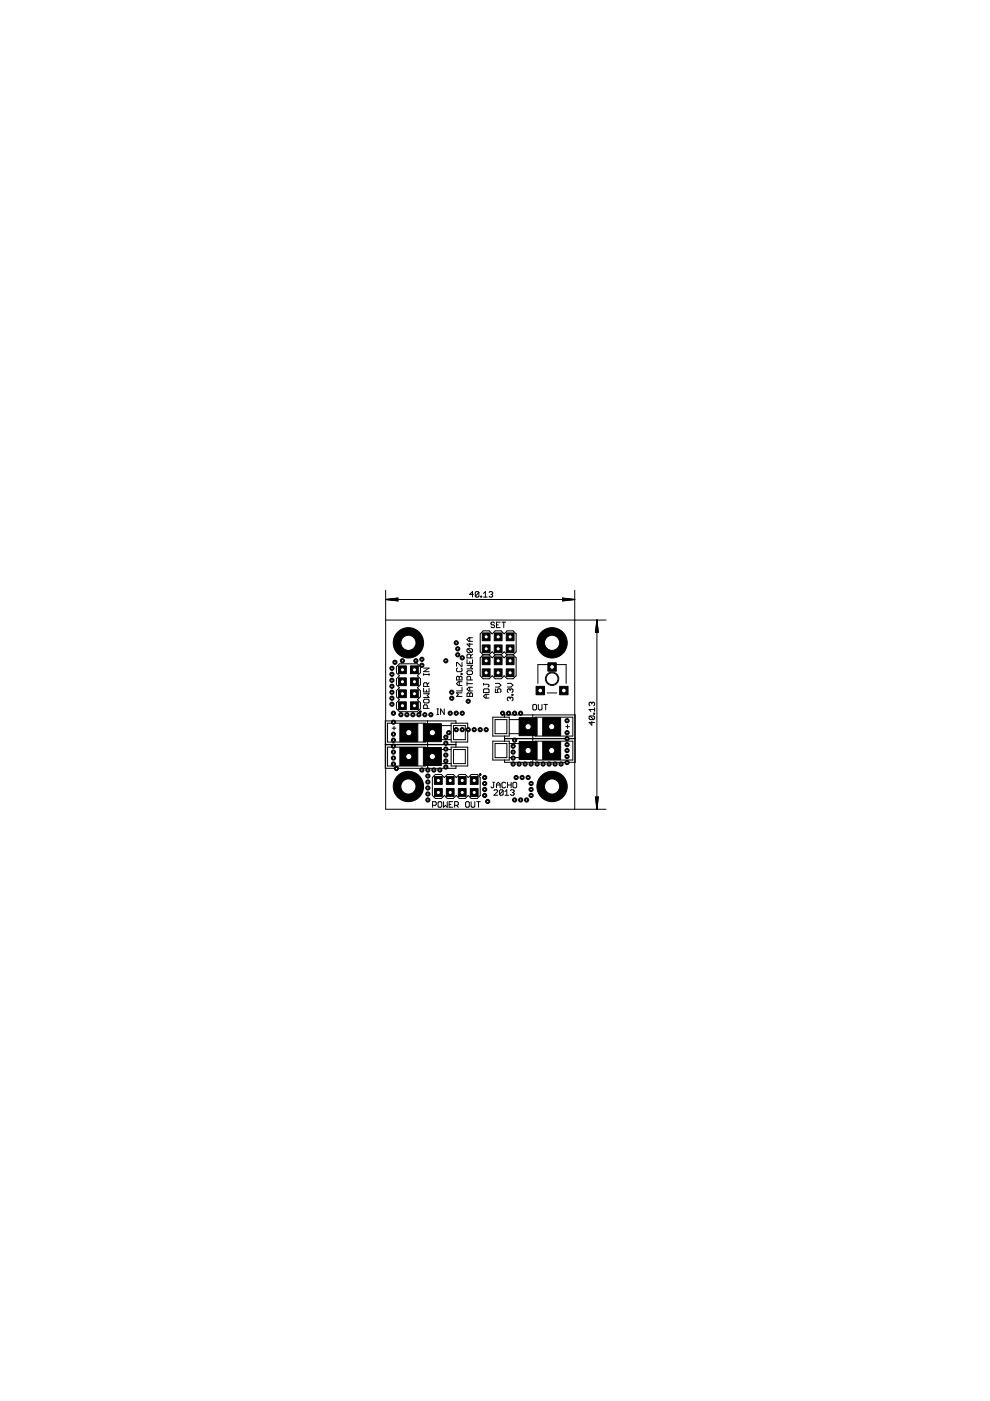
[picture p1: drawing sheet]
<svg xmlns="http://www.w3.org/2000/svg" width="210mm" height="297mm" viewBox="0 0 210 297" stroke-linecap="round" stroke-linejoin="round" font-family="sans-serif">
<g fill="none" stroke="#000" stroke-width=".21">
<path d="M99 139.9v.8h1.2v-.8M99.2 137.5l-.2 .2v.4l.2 .2h.8M99.2 137.5h.8l.2 .2v.4l-.2 .2M99.2 137.5l.8 .8M99.6 135.2v.8M99.6 136.4v.8l-.6-.6h1.2M99.8 139.5v-.6l-.2-.2h-.4l-.2 .2v.6h1.2M100.2 138.7l-.4 .4M100.2 135.2h-.8l-.4 .4 .4 .4h.8M102.4 138.8l-.6-.6v-3.8l.6-.6h1.3l.7 .6 .6-.6h1.3l.6 .6 .6-.6h1.3l.6 .6v3.8l-.6 .6M102.4 138.8l-.6 .7v3.8l.6 .6h1.3l.7-.6 .6 .6h1.3l.6-.6 .6 .6h1.3l.6-.6v-3.8l-.6-.7M102.4 138.8h1.3"/>
<path d="M103.7 138.8l.7-.6 .6 .6M103.7 138.8l.7 .7 .6-.7M104.9 132.1l-.2-.2h-.4l-.2 .2 .2 .4h.4l.2 .2-.2 .4h-.4l-.2-.2M105 138.8h1.3M105.3 132.5h.3M106 131.9h-.7v1.2h.7M106.3 138.8l.6 .7 .6-.7M106.3 138.8l.6-.6 .6 .6M106.4 131.9h.8M106.8 131.9v1.2M107.5 138.8h1.3M82.2 158.4h8v4h-8z"/>
<path d="M82.2 153.3h8v4h-8zM83.1 154.4h.8M83.5 154v.8M84.7 140.7h3.8l.6 .7v1.2l-.6 .7 .6 .6v1.3l-.6 .6 .6 .7v1.2l-.6 .7 .6 .6v1.3l-.6 .6h-3.8l-.6-.6v-1.3l.6-.6-.6-.7v-1.2l.6-.7-.6-.6v-1.3l.6-.6-.6-.7v-1.2zM89.8 142.8v.4M89.8 145.9v.8h1.2v-.8M89.8 147.1h1.2l-.4 .4 .4 .4h-1.2M89.8 143h1.2M89.8 141.6h1.2l-1.2 .8h1.2M90 148.3h.8l.2 .2v.3l-.2 .2h-.8l-.2-.2v-.3zM90.2 159.4h.5M90.2 156.3h.5"/>
<path d="M90.2 154.3h.5M90.4 146.3v.4M90.6 150.2v-.6l-.2-.2h-.4l-.2 .2v.6h1.2M90.6 145.5v-.6l-.2-.1h-.4l-.2 .1v.6h1.2M90.7 152.8v5M90.7 157.9v5M91 142.8v.4M91 144.8l-.4 .3M92.6 151.5h.4M92.6 150.3h.4M92.8 150.3v1.2M94.2 150.3v1.2l-.8-1.2v1.2"/>
<path d="M95.7 153.3h3.5v4h-3.5zM95.7 158.4h3.5v4h-3.5zM95.7 158.9h-3v3h3M95.7 153.8h-3v3h3M96.2 158.9h2.5v3h-2.5zM96.2 153.8h2.5v3h-2.5zM96.7 158.4v-.5h-15v5h15v-.5M96.7 153.3v-.5h-15v5h15v-.5M96.8 143.6l.2-.2 .4 .2 .4-.2 .2 .2v.6h-1.2zM97 141.6l-.2 .2v.4l.2 .2h.8l.2-.2v-.4l-.2-.2M97.4 143.6v.6M97.4 144.5v.8"/>
<path d="M97.8 142.8h.2v.2h-.2zM98 146.9h-1.2l.4 .4-.4 .4h1.2M98 145.7v.8h-1.2M98 140.5v.7h-.2l-.8-.7h-.2v.7M98 144.5h-.8l-.4 .4 .4 .4h.8M99 142.4l.2-.2h.8l.2 .2v.4l-.2 .2h-.8l-.2-.2zM99 147.1l.2-.2 .4 .2 .4-.2 .2 .2v.6h-1.2zM99 144.5v.8M99 144.9h1.2M99 141.1h1.2l-.4 .3 .4 .4h-1.2M99.6 140.3v.4M99.6 145.7v.8"/>
<path d="M99.6 147.1v.6M99.8 144.2v-.6l-.2-.2h-.4l-.2 .2v.6h1.2M100.2 145.7h-.8l-.4 .4 .4 .4h.8M102.5 146.2l.2-.2h.8l.2 .2v.6h-1.2zM102.5 145.1h1l.2 .2-.2 .4M102.5 144.9v.4M103.1 147.2v.8M103.7 147.2h-.8l-.4 .4 .4 .4h.8M104.5 152.1h3.5v4h-3.5zM104.5 157.1h3.5v4h-3.5zM105 152.6h2.5v3h-2.5zM105 157.6h2.5v3h-2.5z"/>
<path d="M105 146v.8h.6l-.2-.3 .2-.5h.4l.2 .2v.4l-.2 .2M105 144.9h.8l.4 .4-.4 .4h-.8M107 157.1v-.5h15v5h-15v-.5M107 152.1v-.5h15v5h-15v-.5M107.6 144.9h.8l.4 .4-.4 .4h-.8M108 157.6h3v3h-3M108 152.6h3v3h-3M108.2 146.2l-.2-.2-.4 .2v.4l.2 .2M108.2 146.2l.2-.2 .4 .2v.4l-.3 .2M108.2 148l-.2-.2-.4 .2v.4l.2 .2M108.2 148l.2-.2 .4 .2v.4l-.3 .2M108.2 146.2v.3"/>
<path d="M108.2 148v.2M108.5 147.2h.3v.2h-.3zM113 151.6v5M113 156.6v5M113 158.1h.5M113 153.1h.5M113 155.1h.5M113.2 149.4h.4l.1 .1v.8l-.1 .2h-.4l-.2-.2v-.8zM113.5 157.1h8v4h-8zM113.5 152.1h8v4h-8zM114 144.9v-4h6v4M114.1 149.4v.9l.2 .2h.4l.2-.2v-.9"/>
<path d="M115.3 149.4h.8M115.7 149.4v1.1M116 146.9h2M120 154.1h.7M120.3 153.7v.8M90.2 161.4h.5M91.7 164.8l.6-.6h1.3l.6 .6 .6-.6h1.3l.6 .6 .7-.6h1.2l.7 .6 .6-.6h1.3l.6 .6v3.9l-.6 .6h-1.3l-.6-.6-.7 .6h-1.2l-.7-.6-.6 .6h-1.3l-.6-.6-.6 .6h-1.3l-.6-.6zM91.7 170.8h.6l.2-.2v-.4l-.2-.2h-.6v1.2M93.1 170h.4l.2 .2v.7l-.2 .3h-.4l-.2-.3v-.7zM94 170v1.2l.4-.4 .4 .4v-1.2M95.2 170.6h.4M96 170h-.8v1.2h.8"/>
<path d="M96.4 170.8h.6l.2-.2v-.4l-.2-.2h-.6v1.2M96.8 170.8l.4 .4M98.9 170h.4l.2 .2v.7l-.2 .3h-.4l-.2-.3v-.7zM99.9 170v.9l.2 .3h.4l.2-.3v-.9M101.1 170h.7M101.5 170v1.2M104.5 165.9h.4M104.7 165.9v.9l-.2 .2-.4-.2M104.7 167.6l.2-.2h.4l.2 .2v.2l-.8 .8h.8M105.3 167v-.8l.3-.3 .4 .3v.8M105.3 166.4h.7M106.7 167.6v.8l-.2 .2h-.4l-.2-.2"/>
<path d="M106.7 167.6l-.2-.2h-.4l-.2 .2v.8M106.7 167.6l-.8 .8M107.1 168.6h.7M107.1 167.8l.3-.4v1.2M107.2 166.1l-.2-.2h-.4l-.2 .2v.7l.2 .2h.4l.2-.2M107.6 166.4h.8M107.6 165.9v1.1M108.2 167.6l.2-.2h.4l.2 .2-.2 .4M108.4 165.9v1.1M108.6 168h.2M108.8 166.1l.2-.2h.3l.2 .2v.7l-.2 .2h-.3l-.2-.2zM108.8 168l.2 .2-.2 .4h-.4l-.2-.2"/>
<path d="M113 160.1h.5"/>
<circle cx="117.1" cy="143.9" r="1.42"/>
</g>
<g fill="#000" stroke="#000" stroke-width=".21">
<path d="M89 150.7h.3v.3h-.3l-.1-.1h.3h-.3z" fill-rule="evenodd"/>
<path d="M101.7 164.1h.3v.3h-.3l-.1-.2h.3h-.3z" fill-rule="evenodd"/>
</g>
<path d="M87 148.8h1.7v1.7h-1.7z" fill="#000" stroke="#000" stroke-width=".21"/>
<circle cx="87.9" cy="149.6" r=".44" fill="#fff" stroke="#000" stroke-width=".21"/>
<path d="M87 146.3h1.7v1.6h-1.7z" fill="#000" stroke="#000" stroke-width=".21"/>
<circle cx="87.9" cy="147.1" r=".44" fill="#fff" stroke="#000" stroke-width=".21"/>
<path d="M87 143.7h1.7v1.7h-1.7z" fill="#000" stroke="#000" stroke-width=".21"/>
<circle cx="87.9" cy="144.5" r=".44" fill="#fff" stroke="#000" stroke-width=".21"/>
<path d="M87 141.2h1.7v1.6h-1.7z" fill="#000" stroke="#000" stroke-width=".21"/>
<circle cx="87.9" cy="142" r=".44" fill="#fff" stroke="#000" stroke-width=".21"/>
<path d="M84.5 148.8h1.6v1.7h-1.6z" fill="#000" stroke="#000" stroke-width=".21"/>
<circle cx="85.3" cy="149.6" r=".44" fill="#fff" stroke="#000" stroke-width=".21"/>
<path d="M84.5 146.3h1.6v1.6h-1.6z" fill="#000" stroke="#000" stroke-width=".21"/>
<circle cx="85.3" cy="147.1" r=".44" fill="#fff" stroke="#000" stroke-width=".21"/>
<path d="M84.5 143.7h1.6v1.7h-1.6z" fill="#000" stroke="#000" stroke-width=".21"/>
<circle cx="85.3" cy="144.5" r=".44" fill="#fff" stroke="#000" stroke-width=".21"/>
<path d="M84.5 141.2h1.6v1.6h-1.6z" fill="#000" stroke="#000" stroke-width=".21"/>
<circle cx="85.3" cy="142" r=".44" fill="#fff" stroke="#000" stroke-width=".21"/>
<path d="M116.2 140.5h1.7v1.8h-1.7z" fill="#000" stroke="#000" stroke-width=".21"/>
<circle cx="117.1" cy="141.4" r=".51" fill="#fff" stroke="#000" stroke-width=".21"/>
<path d="M113.7 145.5h1.7v1.8h-1.7z" fill="#000" stroke="#000" stroke-width=".21"/>
<circle cx="114.6" cy="146.4" r=".51" fill="#fff" stroke="#000" stroke-width=".21"/>
<path d="M118.7 145.5h1.7v1.8h-1.7z" fill="#000" stroke="#000" stroke-width=".21"/>
<circle cx="119.5" cy="146.4" r=".51" fill="#fff" stroke="#000" stroke-width=".21"/>
<path d="M99.7 164.7h1.7v1.6h-1.7z" fill="#000" stroke="#000" stroke-width=".21"/>
<circle cx="100.5" cy="165.5" r=".44" fill="#fff" stroke="#000" stroke-width=".21"/>
<path d="M97.2 164.7h1.6v1.6h-1.6z" fill="#000" stroke="#000" stroke-width=".21"/>
<circle cx="98" cy="165.5" r=".44" fill="#fff" stroke="#000" stroke-width=".21"/>
<path d="M94.6 164.7h1.7v1.6h-1.7z" fill="#000" stroke="#000" stroke-width=".21"/>
<circle cx="95.5" cy="165.5" r=".44" fill="#fff" stroke="#000" stroke-width=".21"/>
<path d="M92.1 164.7h1.7v1.6h-1.7z" fill="#000" stroke="#000" stroke-width=".21"/>
<circle cx="92.9" cy="165.5" r=".44" fill="#fff" stroke="#000" stroke-width=".21"/>
<path d="M99.7 167.2h1.7v1.6h-1.7z" fill="#000" stroke="#000" stroke-width=".21"/>
<circle cx="100.5" cy="168" r=".44" fill="#fff" stroke="#000" stroke-width=".21"/>
<path d="M97.2 167.2h1.6v1.6h-1.6z" fill="#000" stroke="#000" stroke-width=".21"/>
<circle cx="98" cy="168" r=".44" fill="#fff" stroke="#000" stroke-width=".21"/>
<path d="M94.6 167.2h1.7v1.6h-1.7z" fill="#000" stroke="#000" stroke-width=".21"/>
<circle cx="95.5" cy="168" r=".44" fill="#fff" stroke="#000" stroke-width=".21"/>
<path d="M92.1 167.2h1.7v1.6h-1.7z" fill="#000" stroke="#000" stroke-width=".21"/>
<circle cx="92.9" cy="168" r=".44" fill="#fff" stroke="#000" stroke-width=".21"/>
<path d="M102.3 141.8h1.6v1.7h-1.6z" fill="#000" stroke="#000" stroke-width=".21"/>
<circle cx="103.1" cy="142.6" r=".44" fill="#fff" stroke="#000" stroke-width=".21"/>
<path d="M104.8 141.8h1.6v1.7h-1.6z" fill="#000" stroke="#000" stroke-width=".21"/>
<circle cx="105.6" cy="142.6" r=".44" fill="#fff" stroke="#000" stroke-width=".21"/>
<path d="M107.3 141.8h1.7v1.7h-1.7z" fill="#000" stroke="#000" stroke-width=".21"/>
<circle cx="108.2" cy="142.6" r=".44" fill="#fff" stroke="#000" stroke-width=".21"/>
<path d="M102.3 139.3h1.6v1.6h-1.6z" fill="#000" stroke="#000" stroke-width=".21"/>
<circle cx="103.1" cy="140.1" r=".44" fill="#fff" stroke="#000" stroke-width=".21"/>
<path d="M104.8 139.3h1.6v1.6h-1.6z" fill="#000" stroke="#000" stroke-width=".21"/>
<circle cx="105.6" cy="140.1" r=".44" fill="#fff" stroke="#000" stroke-width=".21"/>
<path d="M107.3 139.3h1.7v1.6h-1.7z" fill="#000" stroke="#000" stroke-width=".21"/>
<circle cx="108.2" cy="140.1" r=".44" fill="#fff" stroke="#000" stroke-width=".21"/>
<path d="M102.3 136.7h1.6v1.7h-1.6z" fill="#000" stroke="#000" stroke-width=".21"/>
<circle cx="103.1" cy="137.6" r=".44" fill="#fff" stroke="#000" stroke-width=".21"/>
<path d="M104.8 136.7h1.6v1.7h-1.6z" fill="#000" stroke="#000" stroke-width=".21"/>
<circle cx="105.6" cy="137.6" r=".44" fill="#fff" stroke="#000" stroke-width=".21"/>
<path d="M107.3 136.7h1.7v1.7h-1.7z" fill="#000" stroke="#000" stroke-width=".21"/>
<circle cx="108.2" cy="137.6" r=".44" fill="#fff" stroke="#000" stroke-width=".21"/>
<path d="M102.3 134.2h1.6v1.6h-1.6z" fill="#000" stroke="#000" stroke-width=".21"/>
<circle cx="103.1" cy="135" r=".44" fill="#fff" stroke="#000" stroke-width=".21"/>
<path d="M104.8 134.2h1.6v1.6h-1.6z" fill="#000" stroke="#000" stroke-width=".21"/>
<circle cx="105.6" cy="135" r=".44" fill="#fff" stroke="#000" stroke-width=".21"/>
<path d="M107.3 134.2h1.7v1.6h-1.7z" fill="#000" stroke="#000" stroke-width=".21"/>
<circle cx="108.2" cy="135" r=".44" fill="#fff" stroke="#000" stroke-width=".21"/>
<circle cx="86.6" cy="166.8" r="3.2" fill="#000" stroke="#000" stroke-width=".21"/>
<circle cx="86.6" cy="166.8" r="1.61" fill="#fff" stroke="#000" stroke-width=".21"/>
<circle cx="117.1" cy="166.8" r="3.2" fill="#000" stroke="#000" stroke-width=".21"/>
<circle cx="117.1" cy="166.8" r="1.61" fill="#fff" stroke="#000" stroke-width=".21"/>
<circle cx="86.6" cy="136.3" r="3.2" fill="#000" stroke="#000" stroke-width=".21"/>
<circle cx="86.6" cy="136.3" r="1.61" fill="#fff" stroke="#000" stroke-width=".21"/>
<circle cx="117.1" cy="136.3" r="3.2" fill="#000" stroke="#000" stroke-width=".21"/>
<circle cx="117.1" cy="136.3" r="1.61" fill="#fff" stroke="#000" stroke-width=".21"/>
<path d="M89.8 158.5h3.8v3.8h-3.8z" fill="#000" stroke="#000" stroke-width=".21"/>
<circle cx="91.7" cy="160.4" r=".66" fill="#fff" stroke="#000" stroke-width=".21"/>
<path d="M84.8 158.5h3.8v3.8h-3.8z" fill="#000" stroke="#000" stroke-width=".21"/>
<circle cx="86.7" cy="160.4" r=".66" fill="#fff" stroke="#000" stroke-width=".21"/>
<path d="M89.8 153.4h3.8v3.8h-3.8z" fill="#000" stroke="#000" stroke-width=".21"/>
<circle cx="91.7" cy="155.3" r=".66" fill="#fff" stroke="#000" stroke-width=".21"/>
<path d="M84.8 153.4h3.8v3.8h-3.8z" fill="#000" stroke="#000" stroke-width=".21"/>
<circle cx="86.7" cy="155.3" r=".66" fill="#fff" stroke="#000" stroke-width=".21"/>
<path d="M110.1 157.2h3.8v3.8h-3.8z" fill="#000" stroke="#000" stroke-width=".21"/>
<circle cx="112" cy="159.1" r=".66" fill="#fff" stroke="#000" stroke-width=".21"/>
<path d="M115.1 157.2h3.8v3.8h-3.8z" fill="#000" stroke="#000" stroke-width=".21"/>
<circle cx="117" cy="159.1" r=".66" fill="#fff" stroke="#000" stroke-width=".21"/>
<path d="M110.1 152.2h3.8v3.8h-3.8z" fill="#000" stroke="#000" stroke-width=".21"/>
<circle cx="112" cy="154.1" r=".66" fill="#fff" stroke="#000" stroke-width=".21"/>
<path d="M115.1 152.2h3.8v3.8h-3.8z" fill="#000" stroke="#000" stroke-width=".21"/>
<circle cx="117" cy="154.1" r=".66" fill="#fff" stroke="#000" stroke-width=".21"/>
<circle cx="96.7" cy="136.3" r=".44" fill="#000" stroke="#000" stroke-width=".21"/>
<circle cx="96.7" cy="136.3" r=".25" fill="#fff" stroke="#000" stroke-width=".21"/>
<circle cx="97" cy="137.6" r=".44" fill="#000" stroke="#000" stroke-width=".21"/>
<circle cx="97" cy="137.6" r=".25" fill="#fff" stroke="#000" stroke-width=".21"/>
<circle cx="97" cy="138.8" r=".44" fill="#000" stroke="#000" stroke-width=".21"/>
<circle cx="97" cy="138.8" r=".25" fill="#fff" stroke="#000" stroke-width=".21"/>
<circle cx="98" cy="139.5" r=".44" fill="#000" stroke="#000" stroke-width=".21"/>
<circle cx="98" cy="139.5" r=".25" fill="#fff" stroke="#000" stroke-width=".21"/>
<circle cx="94.5" cy="140.1" r=".44" fill="#000" stroke="#000" stroke-width=".21"/>
<circle cx="94.5" cy="140.1" r=".25" fill="#fff" stroke="#000" stroke-width=".21"/>
<circle cx="89.5" cy="139.8" r=".44" fill="#000" stroke="#000" stroke-width=".21"/>
<circle cx="89.5" cy="139.8" r=".25" fill="#fff" stroke="#000" stroke-width=".21"/>
<circle cx="89.5" cy="141.1" r=".44" fill="#000" stroke="#000" stroke-width=".21"/>
<circle cx="89.5" cy="141.1" r=".25" fill="#fff" stroke="#000" stroke-width=".21"/>
<circle cx="83.1" cy="143" r=".44" fill="#000" stroke="#000" stroke-width=".21"/>
<circle cx="83.1" cy="143" r=".25" fill="#fff" stroke="#000" stroke-width=".21"/>
<circle cx="120.2" cy="152.8" r=".44" fill="#000" stroke="#000" stroke-width=".21"/>
<circle cx="120.2" cy="152.8" r=".25" fill="#fff" stroke="#000" stroke-width=".21"/>
<circle cx="120.2" cy="155.3" r=".44" fill="#000" stroke="#000" stroke-width=".21"/>
<circle cx="120.2" cy="155.3" r=".25" fill="#fff" stroke="#000" stroke-width=".21"/>
<circle cx="120.2" cy="156.6" r=".44" fill="#000" stroke="#000" stroke-width=".21"/>
<circle cx="120.2" cy="156.6" r=".25" fill="#fff" stroke="#000" stroke-width=".21"/>
<circle cx="120.2" cy="157.9" r=".44" fill="#000" stroke="#000" stroke-width=".21"/>
<circle cx="120.2" cy="157.9" r=".25" fill="#fff" stroke="#000" stroke-width=".21"/>
<circle cx="120.2" cy="159.1" r=".44" fill="#000" stroke="#000" stroke-width=".21"/>
<circle cx="120.2" cy="159.1" r=".25" fill="#fff" stroke="#000" stroke-width=".21"/>
<circle cx="120.2" cy="160.4" r=".44" fill="#000" stroke="#000" stroke-width=".21"/>
<circle cx="120.2" cy="160.4" r=".25" fill="#fff" stroke="#000" stroke-width=".21"/>
<circle cx="120.2" cy="161.7" r=".44" fill="#000" stroke="#000" stroke-width=".21"/>
<circle cx="120.2" cy="161.7" r=".25" fill="#fff" stroke="#000" stroke-width=".21"/>
<circle cx="119" cy="162" r=".44" fill="#000" stroke="#000" stroke-width=".21"/>
<circle cx="119" cy="162" r=".25" fill="#fff" stroke="#000" stroke-width=".21"/>
<circle cx="117.7" cy="162" r=".44" fill="#000" stroke="#000" stroke-width=".21"/>
<circle cx="117.7" cy="162" r=".25" fill="#fff" stroke="#000" stroke-width=".21"/>
<circle cx="116.4" cy="162" r=".44" fill="#000" stroke="#000" stroke-width=".21"/>
<circle cx="116.4" cy="162" r=".25" fill="#fff" stroke="#000" stroke-width=".21"/>
<circle cx="115.1" cy="162" r=".44" fill="#000" stroke="#000" stroke-width=".21"/>
<circle cx="115.1" cy="162" r=".25" fill="#fff" stroke="#000" stroke-width=".21"/>
<circle cx="113.9" cy="162" r=".44" fill="#000" stroke="#000" stroke-width=".21"/>
<circle cx="113.9" cy="162" r=".25" fill="#fff" stroke="#000" stroke-width=".21"/>
<circle cx="112.6" cy="162" r=".44" fill="#000" stroke="#000" stroke-width=".21"/>
<circle cx="112.6" cy="162" r=".25" fill="#fff" stroke="#000" stroke-width=".21"/>
<circle cx="111.3" cy="162" r=".44" fill="#000" stroke="#000" stroke-width=".21"/>
<circle cx="111.3" cy="162" r=".25" fill="#fff" stroke="#000" stroke-width=".21"/>
<circle cx="110.1" cy="162" r=".44" fill="#000" stroke="#000" stroke-width=".21"/>
<circle cx="110.1" cy="162" r=".25" fill="#fff" stroke="#000" stroke-width=".21"/>
<circle cx="108.8" cy="162" r=".44" fill="#000" stroke="#000" stroke-width=".21"/>
<circle cx="108.8" cy="162" r=".25" fill="#fff" stroke="#000" stroke-width=".21"/>
<circle cx="108.8" cy="160.7" r=".44" fill="#000" stroke="#000" stroke-width=".21"/>
<circle cx="108.8" cy="160.7" r=".25" fill="#fff" stroke="#000" stroke-width=".21"/>
<circle cx="108.8" cy="159.4" r=".44" fill="#000" stroke="#000" stroke-width=".21"/>
<circle cx="108.8" cy="159.4" r=".25" fill="#fff" stroke="#000" stroke-width=".21"/>
<circle cx="108.8" cy="158.2" r=".44" fill="#000" stroke="#000" stroke-width=".21"/>
<circle cx="108.8" cy="158.2" r=".25" fill="#fff" stroke="#000" stroke-width=".21"/>
<circle cx="109.1" cy="156.9" r=".44" fill="#000" stroke="#000" stroke-width=".21"/>
<circle cx="109.1" cy="156.9" r=".25" fill="#fff" stroke="#000" stroke-width=".21"/>
<circle cx="83.4" cy="153.1" r=".44" fill="#000" stroke="#000" stroke-width=".21"/>
<circle cx="83.4" cy="153.1" r=".25" fill="#fff" stroke="#000" stroke-width=".21"/>
<circle cx="83.4" cy="155.7" r=".44" fill="#000" stroke="#000" stroke-width=".21"/>
<circle cx="83.4" cy="155.7" r=".25" fill="#fff" stroke="#000" stroke-width=".21"/>
<circle cx="83.4" cy="156.9" r=".44" fill="#000" stroke="#000" stroke-width=".21"/>
<circle cx="83.4" cy="156.9" r=".25" fill="#fff" stroke="#000" stroke-width=".21"/>
<circle cx="83.4" cy="158.2" r=".44" fill="#000" stroke="#000" stroke-width=".21"/>
<circle cx="83.4" cy="158.2" r=".25" fill="#fff" stroke="#000" stroke-width=".21"/>
<circle cx="83.4" cy="159.4" r=".44" fill="#000" stroke="#000" stroke-width=".21"/>
<circle cx="83.4" cy="159.4" r=".25" fill="#fff" stroke="#000" stroke-width=".21"/>
<circle cx="83.4" cy="160.7" r=".44" fill="#000" stroke="#000" stroke-width=".21"/>
<circle cx="83.4" cy="160.7" r=".25" fill="#fff" stroke="#000" stroke-width=".21"/>
<circle cx="83.4" cy="162" r=".44" fill="#000" stroke="#000" stroke-width=".21"/>
<circle cx="83.4" cy="162" r=".25" fill="#fff" stroke="#000" stroke-width=".21"/>
<circle cx="84.1" cy="162.9" r=".44" fill="#000" stroke="#000" stroke-width=".21"/>
<circle cx="84.1" cy="162.9" r=".25" fill="#fff" stroke="#000" stroke-width=".21"/>
<circle cx="89.5" cy="163.3" r=".44" fill="#000" stroke="#000" stroke-width=".21"/>
<circle cx="89.5" cy="163.3" r=".25" fill="#fff" stroke="#000" stroke-width=".21"/>
<circle cx="90.7" cy="163.3" r=".44" fill="#000" stroke="#000" stroke-width=".21"/>
<circle cx="90.7" cy="163.3" r=".25" fill="#fff" stroke="#000" stroke-width=".21"/>
<circle cx="92" cy="163.3" r=".44" fill="#000" stroke="#000" stroke-width=".21"/>
<circle cx="92" cy="163.3" r=".25" fill="#fff" stroke="#000" stroke-width=".21"/>
<circle cx="93.3" cy="163.3" r=".44" fill="#000" stroke="#000" stroke-width=".21"/>
<circle cx="93.3" cy="163.3" r=".25" fill="#fff" stroke="#000" stroke-width=".21"/>
<circle cx="94.5" cy="162.6" r=".44" fill="#000" stroke="#000" stroke-width=".21"/>
<circle cx="94.5" cy="162.6" r=".25" fill="#fff" stroke="#000" stroke-width=".21"/>
<circle cx="94.5" cy="161.4" r=".44" fill="#000" stroke="#000" stroke-width=".21"/>
<circle cx="94.5" cy="161.4" r=".25" fill="#fff" stroke="#000" stroke-width=".21"/>
<circle cx="94.5" cy="160.1" r=".44" fill="#000" stroke="#000" stroke-width=".21"/>
<circle cx="94.5" cy="160.1" r=".25" fill="#fff" stroke="#000" stroke-width=".21"/>
<circle cx="94.5" cy="158.8" r=".44" fill="#000" stroke="#000" stroke-width=".21"/>
<circle cx="94.5" cy="158.8" r=".25" fill="#fff" stroke="#000" stroke-width=".21"/>
<circle cx="94.5" cy="157.6" r=".44" fill="#000" stroke="#000" stroke-width=".21"/>
<circle cx="94.5" cy="157.6" r=".25" fill="#fff" stroke="#000" stroke-width=".21"/>
<circle cx="94.5" cy="156.3" r=".44" fill="#000" stroke="#000" stroke-width=".21"/>
<circle cx="94.5" cy="156.3" r=".25" fill="#fff" stroke="#000" stroke-width=".21"/>
<circle cx="95.1" cy="155.3" r=".44" fill="#000" stroke="#000" stroke-width=".21"/>
<circle cx="95.1" cy="155.3" r=".25" fill="#fff" stroke="#000" stroke-width=".21"/>
<circle cx="98" cy="154.7" r=".44" fill="#000" stroke="#000" stroke-width=".21"/>
<circle cx="98" cy="154.7" r=".25" fill="#fff" stroke="#000" stroke-width=".21"/>
<circle cx="99.3" cy="154.7" r=".44" fill="#000" stroke="#000" stroke-width=".21"/>
<circle cx="99.3" cy="154.7" r=".25" fill="#fff" stroke="#000" stroke-width=".21"/>
<circle cx="100.5" cy="154.7" r=".44" fill="#000" stroke="#000" stroke-width=".21"/>
<circle cx="100.5" cy="154.7" r=".25" fill="#fff" stroke="#000" stroke-width=".21"/>
<circle cx="101.8" cy="154.7" r=".44" fill="#000" stroke="#000" stroke-width=".21"/>
<circle cx="101.8" cy="154.7" r=".25" fill="#fff" stroke="#000" stroke-width=".21"/>
<circle cx="103.1" cy="154.7" r=".44" fill="#000" stroke="#000" stroke-width=".21"/>
<circle cx="103.1" cy="154.7" r=".25" fill="#fff" stroke="#000" stroke-width=".21"/>
<circle cx="96.7" cy="154.7" r=".44" fill="#000" stroke="#000" stroke-width=".21"/>
<circle cx="96.7" cy="154.7" r=".25" fill="#fff" stroke="#000" stroke-width=".21"/>
<circle cx="85" cy="151.5" r=".44" fill="#000" stroke="#000" stroke-width=".21"/>
<circle cx="85" cy="151.5" r=".25" fill="#fff" stroke="#000" stroke-width=".21"/>
<circle cx="86.3" cy="151.5" r=".44" fill="#000" stroke="#000" stroke-width=".21"/>
<circle cx="86.3" cy="151.5" r=".25" fill="#fff" stroke="#000" stroke-width=".21"/>
<circle cx="87.5" cy="151.5" r=".44" fill="#000" stroke="#000" stroke-width=".21"/>
<circle cx="87.5" cy="151.5" r=".25" fill="#fff" stroke="#000" stroke-width=".21"/>
<circle cx="88.8" cy="151.5" r=".44" fill="#000" stroke="#000" stroke-width=".21"/>
<circle cx="88.8" cy="151.5" r=".25" fill="#fff" stroke="#000" stroke-width=".21"/>
<circle cx="90.1" cy="151.5" r=".44" fill="#000" stroke="#000" stroke-width=".21"/>
<circle cx="90.1" cy="151.5" r=".25" fill="#fff" stroke="#000" stroke-width=".21"/>
<circle cx="91.4" cy="151.5" r=".44" fill="#000" stroke="#000" stroke-width=".21"/>
<circle cx="91.4" cy="151.5" r=".25" fill="#fff" stroke="#000" stroke-width=".21"/>
<circle cx="99.3" cy="148.7" r=".44" fill="#000" stroke="#000" stroke-width=".21"/>
<circle cx="99.3" cy="148.7" r=".25" fill="#fff" stroke="#000" stroke-width=".21"/>
<circle cx="95.8" cy="146.8" r=".44" fill="#000" stroke="#000" stroke-width=".21"/>
<circle cx="95.8" cy="146.8" r=".25" fill="#fff" stroke="#000" stroke-width=".21"/>
<circle cx="95.8" cy="148" r=".44" fill="#000" stroke="#000" stroke-width=".21"/>
<circle cx="95.8" cy="148" r=".25" fill="#fff" stroke="#000" stroke-width=".21"/>
<circle cx="95.5" cy="151.2" r=".44" fill="#000" stroke="#000" stroke-width=".21"/>
<circle cx="95.5" cy="151.2" r=".25" fill="#fff" stroke="#000" stroke-width=".21"/>
<circle cx="96.7" cy="151.2" r=".44" fill="#000" stroke="#000" stroke-width=".21"/>
<circle cx="96.7" cy="151.2" r=".25" fill="#fff" stroke="#000" stroke-width=".21"/>
<circle cx="98" cy="151.2" r=".44" fill="#000" stroke="#000" stroke-width=".21"/>
<circle cx="98" cy="151.2" r=".25" fill="#fff" stroke="#000" stroke-width=".21"/>
<circle cx="85.3" cy="140.1" r=".44" fill="#000" stroke="#000" stroke-width=".21"/>
<circle cx="85.3" cy="140.1" r=".25" fill="#fff" stroke="#000" stroke-width=".21"/>
<circle cx="83.7" cy="140.4" r=".44" fill="#000" stroke="#000" stroke-width=".21"/>
<circle cx="83.7" cy="140.4" r=".25" fill="#fff" stroke="#000" stroke-width=".21"/>
<circle cx="88.2" cy="140.1" r=".44" fill="#000" stroke="#000" stroke-width=".21"/>
<circle cx="88.2" cy="140.1" r=".25" fill="#fff" stroke="#000" stroke-width=".21"/>
<circle cx="83.1" cy="141.7" r=".44" fill="#000" stroke="#000" stroke-width=".21"/>
<circle cx="83.1" cy="141.7" r=".25" fill="#fff" stroke="#000" stroke-width=".21"/>
<circle cx="90.7" cy="164.5" r=".44" fill="#000" stroke="#000" stroke-width=".21"/>
<circle cx="90.7" cy="164.5" r=".25" fill="#fff" stroke="#000" stroke-width=".21"/>
<circle cx="90.7" cy="165.8" r=".44" fill="#000" stroke="#000" stroke-width=".21"/>
<circle cx="90.7" cy="165.8" r=".25" fill="#fff" stroke="#000" stroke-width=".21"/>
<circle cx="90.7" cy="167.1" r=".44" fill="#000" stroke="#000" stroke-width=".21"/>
<circle cx="90.7" cy="167.1" r=".25" fill="#fff" stroke="#000" stroke-width=".21"/>
<circle cx="90.7" cy="168.3" r=".44" fill="#000" stroke="#000" stroke-width=".21"/>
<circle cx="90.7" cy="168.3" r=".25" fill="#fff" stroke="#000" stroke-width=".21"/>
<circle cx="90.7" cy="169.6" r=".44" fill="#000" stroke="#000" stroke-width=".21"/>
<circle cx="90.7" cy="169.6" r=".25" fill="#fff" stroke="#000" stroke-width=".21"/>
<circle cx="102.8" cy="164.8" r=".44" fill="#000" stroke="#000" stroke-width=".21"/>
<circle cx="102.8" cy="164.8" r=".25" fill="#fff" stroke="#000" stroke-width=".21"/>
<circle cx="109.4" cy="164.8" r=".44" fill="#000" stroke="#000" stroke-width=".21"/>
<circle cx="109.4" cy="164.8" r=".25" fill="#fff" stroke="#000" stroke-width=".21"/>
<circle cx="110.7" cy="164.8" r=".44" fill="#000" stroke="#000" stroke-width=".21"/>
<circle cx="110.7" cy="164.8" r=".25" fill="#fff" stroke="#000" stroke-width=".21"/>
<circle cx="112" cy="164.8" r=".44" fill="#000" stroke="#000" stroke-width=".21"/>
<circle cx="112" cy="164.8" r=".25" fill="#fff" stroke="#000" stroke-width=".21"/>
<circle cx="112.6" cy="166.1" r=".44" fill="#000" stroke="#000" stroke-width=".21"/>
<circle cx="112.6" cy="166.1" r=".25" fill="#fff" stroke="#000" stroke-width=".21"/>
<circle cx="112.6" cy="167.4" r=".44" fill="#000" stroke="#000" stroke-width=".21"/>
<circle cx="112.6" cy="167.4" r=".25" fill="#fff" stroke="#000" stroke-width=".21"/>
<circle cx="112.6" cy="168.7" r=".44" fill="#000" stroke="#000" stroke-width=".21"/>
<circle cx="112.6" cy="168.7" r=".25" fill="#fff" stroke="#000" stroke-width=".21"/>
<circle cx="111.7" cy="169.6" r=".44" fill="#000" stroke="#000" stroke-width=".21"/>
<circle cx="111.7" cy="169.6" r=".25" fill="#fff" stroke="#000" stroke-width=".21"/>
<circle cx="110.4" cy="169.6" r=".44" fill="#000" stroke="#000" stroke-width=".21"/>
<circle cx="110.4" cy="169.6" r=".25" fill="#fff" stroke="#000" stroke-width=".21"/>
<circle cx="109.1" cy="169.6" r=".44" fill="#000" stroke="#000" stroke-width=".21"/>
<circle cx="109.1" cy="169.6" r=".25" fill="#fff" stroke="#000" stroke-width=".21"/>
<circle cx="106.6" cy="151.2" r=".44" fill="#000" stroke="#000" stroke-width=".21"/>
<circle cx="106.6" cy="151.2" r=".25" fill="#fff" stroke="#000" stroke-width=".21"/>
<circle cx="107.8" cy="151.2" r=".44" fill="#000" stroke="#000" stroke-width=".21"/>
<circle cx="107.8" cy="151.2" r=".25" fill="#fff" stroke="#000" stroke-width=".21"/>
<circle cx="109.1" cy="151.2" r=".44" fill="#000" stroke="#000" stroke-width=".21"/>
<circle cx="109.1" cy="151.2" r=".25" fill="#fff" stroke="#000" stroke-width=".21"/>
<circle cx="110.4" cy="151.2" r=".44" fill="#000" stroke="#000" stroke-width=".21"/>
<circle cx="110.4" cy="151.2" r=".25" fill="#fff" stroke="#000" stroke-width=".21"/>
<circle cx="83.4" cy="151.2" r=".44" fill="#000" stroke="#000" stroke-width=".21"/>
<circle cx="83.4" cy="151.2" r=".25" fill="#fff" stroke="#000" stroke-width=".21"/>
<circle cx="83.1" cy="144.2" r=".44" fill="#000" stroke="#000" stroke-width=".21"/>
<circle cx="83.1" cy="144.2" r=".25" fill="#fff" stroke="#000" stroke-width=".21"/>
<circle cx="83.1" cy="145.5" r=".44" fill="#000" stroke="#000" stroke-width=".21"/>
<circle cx="83.1" cy="145.5" r=".25" fill="#fff" stroke="#000" stroke-width=".21"/>
<circle cx="83.1" cy="146.8" r=".44" fill="#000" stroke="#000" stroke-width=".21"/>
<circle cx="83.1" cy="146.8" r=".25" fill="#fff" stroke="#000" stroke-width=".21"/>
<circle cx="83.1" cy="148" r=".44" fill="#000" stroke="#000" stroke-width=".21"/>
<circle cx="83.1" cy="148" r=".25" fill="#fff" stroke="#000" stroke-width=".21"/>
<circle cx="83.1" cy="149.3" r=".44" fill="#000" stroke="#000" stroke-width=".21"/>
<circle cx="83.1" cy="149.3" r=".25" fill="#fff" stroke="#000" stroke-width=".21"/>
<circle cx="102.8" cy="166.1" r=".44" fill="#000" stroke="#000" stroke-width=".21"/>
<circle cx="102.8" cy="166.1" r=".25" fill="#fff" stroke="#000" stroke-width=".21"/>
<circle cx="102.8" cy="167.4" r=".44" fill="#000" stroke="#000" stroke-width=".21"/>
<circle cx="102.8" cy="167.4" r=".25" fill="#fff" stroke="#000" stroke-width=".21"/>
<circle cx="102.8" cy="168.7" r=".44" fill="#000" stroke="#000" stroke-width=".21"/>
<circle cx="102.8" cy="168.7" r=".25" fill="#fff" stroke="#000" stroke-width=".21"/>
<circle cx="103.4" cy="169.9" r=".44" fill="#000" stroke="#000" stroke-width=".21"/>
<circle cx="103.4" cy="169.9" r=".25" fill="#fff" stroke="#000" stroke-width=".21"/>
<g fill="none" stroke="#000" stroke-width=".21">
<path d="M81.8 125.2v46.4h46.7M81.8 131.5h46.7M81.8 127.1h40.1M81.8 127.1l2.6-.3v.6zM81.8 127.1l2.6 .1M81.8 127.1l2.6 .3M84.4 127l-2.6 .1M84.4 126.8l-2.6 .3M100.4 126h-.8l.6-.6v1.2M101.5 125.6l-.2-.2h-.3l-.2 .2v.8M101.5 125.6v.8l-.2 .2h-.3l-.2-.2M101.5 125.6l-.7 .8"/>
<path d="M101.9 126.4h.2v.2h-.2zM102.5 126.6h.8M102.5 125.8l.4-.4v1.2M103.7 125.6l.2-.2h.4l.2 .2-.2 .4M104.1 126h.2M104.3 126l.2 .2-.2 .4h-.4l-.2-.2M119.3 126.8l2.6 .3-2.6 .3zM119.3 127l2.6 .1M119.3 126.8l2.6 .3M121.9 125.2v46.4M121.9 127.1l-2.6 .1M121.9 127.1l-2.6 .3"/>
<path d="M126.6 131.5v40.1M126.6 131.5l.3 2.6h-.7zM126.6 131.5l-.2 2.6M126.6 131.5l.1 2.6M126.6 131.5l-.3 2.6M126.6 131.5l.2 2.6M125.1 151.8l-.2 .2v.4l.2 .2h.8M125.1 151.8h.8l.2 .2v.4l-.2 .2M125.1 151.8l.8 .8M125.5 153v.8l-.6-.6h1.2M125.5 149.1v.2M125.5 149.1l-.2-.2-.4 .2v.4l.2 .1"/>
<path d="M125.5 149.1l.2-.2 .4 .2v.4l-.2 .1M125.9 151.2h.2v.2h-.2zM126.1 150.1v.7M126.1 150.4h-1.2l.4 .4M126.2 169h.7l-.3 2.6zM126.3 169l.3 2.6M126.4 169l.2 2.6M126.7 169l-.1 2.6M126.8 169l-.2 2.6"/>
<circle cx="117.1" cy="143.9" r="1.25"/>
</g>
</svg>
